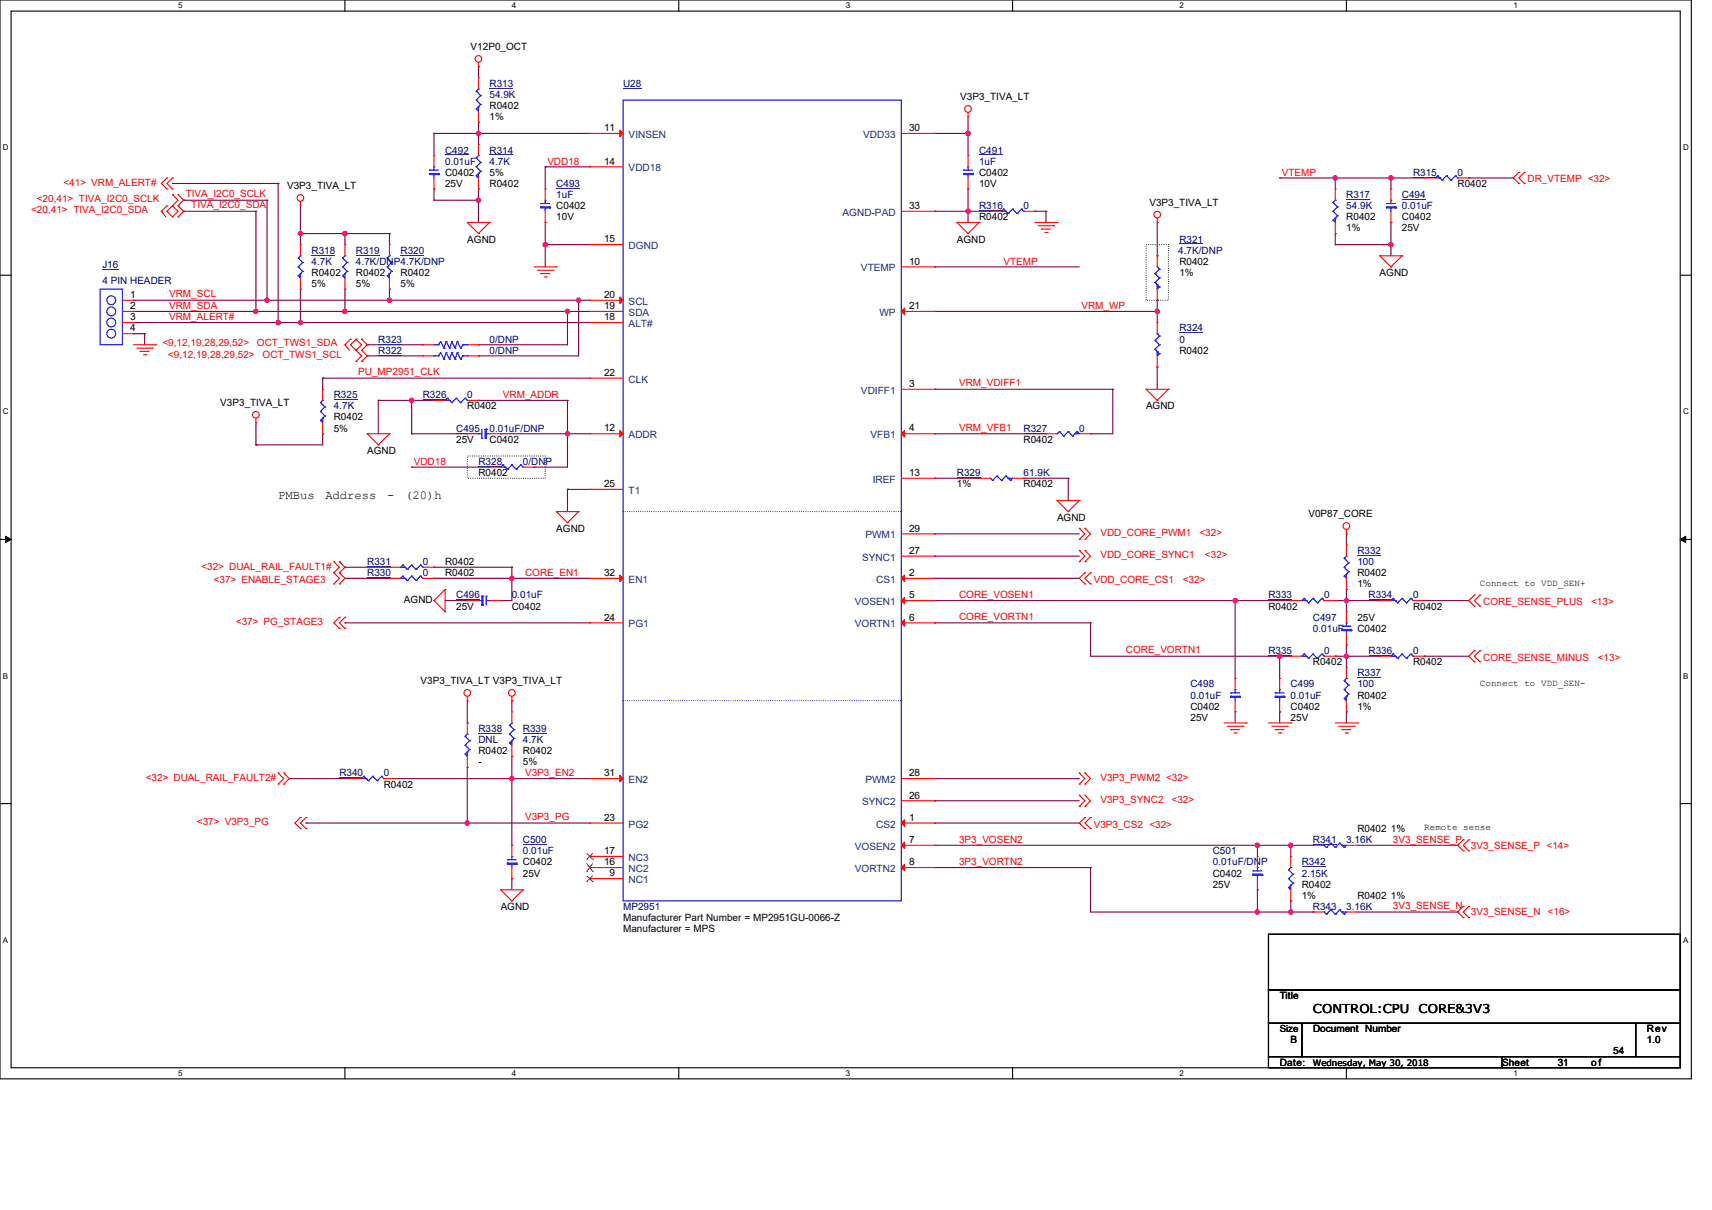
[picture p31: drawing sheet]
<svg xmlns="http://www.w3.org/2000/svg" width="297mm" height="210mm" viewBox="0 0 297 210" stroke-linecap="round" stroke-linejoin="round" font-family="sans-serif">
<defs><g id="words">
<g font-size="2.1">
<text x="48.3" y="86.6">PMBus</text>
<text x="56.4" y="86.6">Address</text>
<text x="67.2" y="86.6">-</text>
<text x="70.3" y="86.6">(20)h</text>
<text x="227.8" y="175.9">CONTROL:CPU</text>
<text x="246.1" y="175.9">CORE&amp;3V3</text>
</g>
<g font-size="1.7">
<text x="81.6" y="8.7">V12P0_OCT</text>
<text x="166.6" y="17.4">V3P3_TIVA_LT</text>
<text x="84.9" y="18.9">R0402</text>
<text x="84.9" y="20.9">1%</text>
<text x="104.8" y="22.8">11</text>
<text x="157.7" y="22.8">30</text>
<text x="104.8" y="28.6">14</text>
<text x="49.8" y="32.8">V3P3_TIVA_LT</text>
<text x="77.2" y="30.5">C0402</text>
<text x="77.2" y="32.4">25V</text>
<text x="84.9" y="32.4">R0402</text>
<text x="84.9" y="30.5">5%</text>
<text x="169.9" y="30.5">C0402</text>
<text x="169.9" y="32.4">10V</text>
<text x="199.4" y="35.7">V3P3_TIVA_LT</text>
<text x="252.9" y="32.4">R0402</text>
<text x="96.5" y="36.3">C0402</text>
<text x="96.5" y="38.2">10V</text>
<text x="157.7" y="36.3">33</text>
<text x="169.9" y="38.2">R0402</text>
<text x="233.6" y="38.2">R0402</text>
<text x="233.6" y="40.2">1%</text>
<text x="243.2" y="38.2">C0402</text>
<text x="243.2" y="40.2">25V</text>
<text x="54" y="47.9">R0402</text>
<text x="61.8" y="47.9">R0402</text>
<text x="69.5" y="47.9">R0402</text>
<text x="81.1" y="42.1">AGND</text>
<text x="104.8" y="42.1">15</text>
<text x="157.7" y="45.9">10</text>
<text x="166" y="42.1">AGND</text>
<text x="204.6" y="46">R0402</text>
<text x="204.6" y="47.9">1%</text>
<text x="239.3" y="47.9">AGND</text>
<text x="22.6" y="51.7">1</text>
<text x="22.6" y="53.7">2</text>
<text x="54" y="49.8">5%</text>
<text x="61.8" y="49.8">5%</text>
<text x="69.5" y="49.8">5%</text>
<text x="104.8" y="51.7">20</text>
<text x="104.8" y="53.7">19</text>
<text x="157.7" y="53.7">21</text>
<text x="22.6" y="55.6">3</text>
<text x="22.6" y="57.5">4</text>
<text x="104.8" y="55.6">18</text>
<text x="104.8" y="65.2">22</text>
<text x="204.6" y="61.4">R0402</text>
<text x="38.2" y="70.5">V3P3_TIVA_LT</text>
<text x="81.1" y="71">R0402</text>
<text x="157.7" y="67.2">3</text>
<text x="198.8" y="71">AGND</text>
<text x="57.9" y="73">R0402</text>
<text x="57.9" y="74.9">5%</text>
<text x="79.1" y="76.8">25V</text>
<text x="84.9" y="76.8">C0402</text>
<text x="104.8" y="74.9">12</text>
<text x="157.7" y="74.9">4</text>
<text x="177.6" y="76.8">R0402</text>
<text x="63.7" y="78.8">AGND</text>
<text x="83" y="82.6">R0402</text>
<text x="157.7" y="82.6">13</text>
<text x="104.8" y="84.5">25</text>
<text x="166" y="84.6">1%</text>
<text x="177.6" y="84.6">R0402</text>
<text x="227" y="89.8">V0P87_CORE</text>
<text x="96.5" y="92.3">AGND</text>
<text x="157.7" y="92.3">29</text>
<text x="183.4" y="90.4">AGND</text>
<text x="77.2" y="100">R0402</text>
<text x="77.2" y="98.1">R0402</text>
<text x="104.8" y="100">32</text>
<text x="157.7" y="96.1">27</text>
<text x="157.7" y="100">2</text>
<text x="235.5" y="100">R0402</text>
<text x="235.5" y="101.9">1%</text>
<text x="70.1" y="104.6">AGND</text>
<text x="79.1" y="105.8">25V</text>
<text x="88.8" y="105.8">C0402</text>
<text x="104.8" y="107.7">24</text>
<text x="157.7" y="103.8">5</text>
<text x="157.7" y="107.7">6</text>
<text x="220" y="105.8">R0402</text>
<text x="235.5" y="107.7">25V</text>
<text x="245.1" y="105.8">R0402</text>
<text x="235.5" y="109.7">C0402</text>
<text x="73" y="118.7">V3P3_TIVA_LT V3P3_TIVA_LT</text>
<text x="227.8" y="115.4">R0402</text>
<text x="245.1" y="115.4">R0402</text>
<text x="206.5" y="123.2">C0402</text>
<text x="206.5" y="125.1">25V</text>
<text x="223.9" y="123.2">C0402</text>
<text x="223.9" y="125.1">25V</text>
<text x="235.5" y="121.2">R0402</text>
<text x="235.5" y="123.2">1%</text>
<text x="83" y="130.9">R0402</text>
<text x="90.7" y="130.9">R0402</text>
<text x="66.6" y="136.7">R0402</text>
<text x="83" y="132.8">-</text>
<text x="90.7" y="132.8">5%</text>
<text x="104.8" y="134.7">31</text>
<text x="157.7" y="134.7">28</text>
<text x="104.8" y="142.5">23</text>
<text x="157.7" y="138.6">26</text>
<text x="157.7" y="142.5">1</text>
<text x="104.8" y="148.2">17</text>
<text x="157.7" y="146.3">7</text>
<text x="235.5" y="144.4">R0402</text>
<text x="241.3" y="144.4">1%</text>
<text x="90.7" y="150.2">C0402</text>
<text x="90.7" y="152.1">25V</text>
<text x="104.8" y="150.2">16</text>
<text x="105.8" y="152.1">9</text>
<text x="157.7" y="150.2">8</text>
<text x="210.4" y="152.1">C0402</text>
<text x="210.4" y="154.1">25V</text>
<text x="225.8" y="154.1">R0402</text>
<text x="225.8" y="156">1%</text>
<text x="235.5" y="156">R0402</text>
<text x="241.3" y="156">1%</text>
<text x="86.9" y="157.9">AGND</text>
<text x="108.1" y="161.8">Manufacturer = MPS</text>
<text x="108.1" y="159.8">Manufacturer Part Number = MP2951GU-0066-Z</text>
<text x="222" y="173.4">Title</text>
<text x="222" y="179.1">Size</text>
<text x="227.8" y="179.1">Document Number</text>
<text x="285.7" y="179.1">Rev</text>
<text x="222" y="184.9">Date:</text>
<text x="223.9" y="181.1">B</text>
<text x="260.6" y="184.9">Sheet</text>
<text x="270.2" y="184.9">31</text>
<text x="276" y="184.9">of</text>
<text x="279.9" y="183">54</text>
<text x="285.7" y="181.1">1.0</text>
</g>
<g font-size="1.7" fill="#000080">
<text x="84.9" y="15.1">R313</text>
<text x="84.9" y="17">54.9K</text>
<text x="108.1" y="15.1">U28</text>
<text x="77.2" y="26.6">C492</text>
<text x="77.2" y="28.6">0.01uF</text>
<text x="84.9" y="26.6">R314</text>
<text x="84.9" y="28.6">4.7K</text>
<text x="169.9" y="26.6">C491</text>
<text x="169.9" y="28.6">1uF</text>
<text x="96.5" y="32.4">C493</text>
<text x="96.5" y="34.4">1uF</text>
<text x="233.6" y="34.4">R317</text>
<text x="243.2" y="34.4">C494</text>
<text x="245.1" y="30.5">R315</text>
<text x="252.9" y="30.5">0</text>
<text x="169.9" y="36.3">R316</text>
<text x="177.6" y="36.3">0</text>
<text x="233.6" y="36.3">54.9K</text>
<text x="243.2" y="36.3">0.01uF</text>
<text x="17.8" y="46.5">J16</text>
<text x="54" y="44">R318</text>
<text x="54" y="46">4.7K</text>
<text x="61.8" y="44">R319</text>
<text x="61.8" y="46">4.7K/DNP4.7K/DNP</text>
<text x="69.5" y="44">R320</text>
<text x="204.4" y="44">4.7K/DNP</text>
<text x="204.6" y="42.1">R321</text>
<text x="17.8" y="49.2">4 PIN HEADER</text>
<text x="65.6" y="59.5">R323</text>
<text x="84.9" y="59.5">0/DNP</text>
<text x="204.6" y="57.5">R324</text>
<text x="204.6" y="59.5">0</text>
<text x="65.6" y="61.4">R322</text>
<text x="84.9" y="61.4">0/DNP</text>
<text x="57.9" y="69.1">R325</text>
<text x="57.9" y="71">4.7K</text>
<text x="73.3" y="69.1">R326</text>
<text x="81.1" y="69.1">0</text>
<text x="79.1" y="74.9">C495</text>
<text x="84.9" y="74.9">0.01uF/DNP</text>
<text x="177.6" y="74.9">R327</text>
<text x="187.2" y="74.9">0</text>
<text x="83" y="80.7">R328</text>
<text x="90.7" y="80.7">0/DNP</text>
<text x="166" y="82.6">R329</text>
<text x="177.6" y="82.6">61.9K</text>
<text x="63.7" y="100">R330</text>
<text x="63.7" y="98.1">R331</text>
<text x="73.3" y="100">0</text>
<text x="73.3" y="98.1">0</text>
<text x="235.5" y="96.1">R332</text>
<text x="235.5" y="98.1">100</text>
<text x="79.1" y="103.9">C496</text>
<text x="88.8" y="103.9">0.01uF</text>
<text x="220" y="103.9">R333</text>
<text x="227.8" y="107.7">C497</text>
<text x="229.7" y="103.9">0</text>
<text x="237.4" y="103.9">R334</text>
<text x="245.1" y="103.9">0</text>
<text x="220" y="113.5">R335</text>
<text x="227.8" y="109.7">0.01uF</text>
<text x="229.7" y="113.5">0</text>
<text x="237.4" y="113.5">R336</text>
<text x="245.1" y="113.5">0</text>
<text x="206.5" y="119.3">C498</text>
<text x="223.9" y="119.3">C499</text>
<text x="235.5" y="117.4">R337</text>
<text x="235.5" y="119.3">100</text>
<text x="206.5" y="121.2">0.01uF</text>
<text x="223.9" y="121.2">0.01uF</text>
<text x="83" y="127">R338</text>
<text x="83" y="129">DNL</text>
<text x="90.7" y="127">R339</text>
<text x="90.7" y="129">4.7K</text>
<text x="58.9" y="134.7">R340</text>
<text x="66.6" y="134.7">0</text>
<text x="90.7" y="146.3">C500</text>
<text x="90.7" y="148.3">0.01uF</text>
<text x="210.4" y="148.3">C501</text>
<text x="227.8" y="146.3">R341</text>
<text x="233.6" y="146.3">3.16K</text>
<text x="210.4" y="150.2">0.01uF/DNP</text>
<text x="225.8" y="150.2">R342</text>
<text x="225.8" y="152.1">2.15K</text>
<text x="108.1" y="157.9">MP2951</text>
<text x="227.8" y="157.9">R343</text>
<text x="233.6" y="157.9">3.16K</text>
</g>
<g font-size="1.7" fill="#004080">
<text x="109.1" y="23.9">VINSEN</text>
<text x="149.8" y="23.9">VDD33</text>
<text x="109.1" y="29.7">VDD18</text>
<text x="146.2" y="37.5">AGND-PAD</text>
<text x="109.1" y="43.2">DGND</text>
<text x="149.4" y="47.1">VTEMP</text>
<text x="109.1" y="52.9">SCL</text>
<text x="109.1" y="54.8">SDA</text>
<text x="109.1" y="56.8">ALT#</text>
<text x="152.6" y="54.8">WP</text>
<text x="109.1" y="66.4">CLK</text>
<text x="149.4" y="68.3">VDIFF1</text>
<text x="109.1" y="76.1">ADDR</text>
<text x="151" y="76.1">VFB1</text>
<text x="151.4" y="83.8">IREF</text>
<text x="109.1" y="85.7">T1</text>
<text x="150.1" y="93.4">PWM1</text>
<text x="109.1" y="101.2">EN1</text>
<text x="149.6" y="97.3">SYNC1</text>
<text x="152" y="101.2">CS1</text>
<text x="148.3" y="105">VOSEN1</text>
<text x="109.1" y="108.9">PG1</text>
<text x="148.3" y="108.9">VORTN1</text>
<text x="109.1" y="135.9">EN2</text>
<text x="150.1" y="135.9">PWM2</text>
<text x="109.1" y="143.6">PG2</text>
<text x="149.6" y="139.8">SYNC2</text>
<text x="152" y="143.6">CS2</text>
<text x="109.1" y="149.4">NC3</text>
<text x="148.3" y="147.5">VOSEN2</text>
<text x="109.1" y="153.3">NC1</text>
<text x="109.1" y="151.4">NC2</text>
<text x="148.3" y="151.4">VORTN2</text>
</g>
<g font-size="1.7" fill="#f00">
<text x="95" y="28.6">VDD18</text>
<text x="6.4" y="35.1">&lt;20,41&gt; TIVA_I2C0_SCLK</text>
<text x="11" y="32.2">&lt;41&gt; VRM_ALERT#</text>
<text x="32.2" y="34.3">TIVA_I2C0_SCLK</text>
<text x="222.4" y="30.5">VTEMP</text>
<text x="265" y="31.7">DR_VTEMP &lt;32&gt;</text>
<text x="5.4" y="36.9">&lt;20,41&gt; TIVA_I2C0_SDA</text>
<text x="33.2" y="36.2">TIVA_I2C0_SDA</text>
<text x="174.1" y="45.9">VTEMP</text>
<text x="29.3" y="51.6">VRM_SCL</text>
<text x="29.3" y="53.6">VRM_SDA</text>
<text x="187.6" y="53.6">VRM_WP</text>
<text x="29.3" y="55.5">VRM_ALERT#</text>
<text x="28.2" y="60">&lt;9,12,19,28,29,52&gt;</text>
<text x="29.1" y="62.2">&lt;9,12,19,28,29,52&gt;</text>
<text x="44.6" y="60">OCT_TWS1_SDA</text>
<text x="45.5" y="62.2">OCT_TWS1_SCL</text>
<text x="62.1" y="65.1">PU_MP2951_CLK</text>
<text x="87.2" y="69">VRM_ADDR</text>
<text x="166.4" y="67.1">VRM_VDIFF1</text>
<text x="166.4" y="74.8">VRM_VFB1</text>
<text x="71.8" y="80.7">VDD18</text>
<text x="190.9" y="93">VDD_CORE_PWM1</text>
<text x="208.1" y="93">&lt;32&gt;</text>
<text x="34.9" y="98.8">&lt;32&gt; DUAL_RAIL_FAULT1#</text>
<text x="37.1" y="101.2">&lt;37&gt; ENABLE_STAGE3</text>
<text x="91.1" y="99.9">CORE_EN1</text>
<text x="189.7" y="101.2">VDD_CORE_CS1</text>
<text x="190.9" y="96.9">VDD_CORE_SYNC1</text>
<text x="205.2" y="101.2">&lt;32&gt;</text>
<text x="209" y="96.9">&lt;32&gt;</text>
<text x="166.4" y="103.7">CORE_VOSEN1</text>
<text x="166.4" y="107.6">CORE_VORTN1</text>
<text x="257.3" y="105">CORE_SENSE_PLUS</text>
<text x="276" y="105">&lt;13&gt;</text>
<text x="40.9" y="108.5">&lt;37&gt; PG_STAGE3</text>
<text x="195.3" y="113.4">CORE_VORTN1</text>
<text x="257.3" y="114.7">CORE_SENSE_MINUS</text>
<text x="277.2" y="114.7">&lt;13&gt;</text>
<text x="25.3" y="135.5">&lt;32&gt; DUAL_RAIL_FAULT2#</text>
<text x="91.1" y="134.6">V3P3_EN2</text>
<text x="190.9" y="135.5">V3P3_PWM2 &lt;32&gt;</text>
<text x="34.2" y="143.2">&lt;37&gt; V3P3_PG</text>
<text x="91.1" y="142.4">V3P3_PG</text>
<text x="189.7" y="143.6">V3P3_CS2 &lt;32&gt;</text>
<text x="190.9" y="139.4">V3P3_SYNC2</text>
<text x="203.2" y="139.4">&lt;32&gt;</text>
<text x="166.4" y="146.2">3P3_VOSEN2</text>
<text x="241.7" y="146.2">3V3_SENSE_P</text>
<text x="255.2" y="147.3">3V3_SENSE_P &lt;14&gt;</text>
<text x="166.4" y="150.1">3P3_VORTN2</text>
<text x="241.7" y="157.8">3V3_SENSE_N</text>
<text x="255.2" y="158.9">3V3_SENSE_N &lt;16&gt;</text>
</g>
<g font-size="1.6">
<text x="256.7" y="101.7">Connect to VDD_SEN+</text>
<text x="256.7" y="119">Connect to VDD_SEN-</text>
<text x="247.1" y="144.1">Remote sense</text>
</g>
<text font-size="1.5" x="227.8" y="184.9">Wednesday, May 30, 2018</text>
<g font-size="1.4">
<text x="30.9" y="1.4">5</text>
<text x="88.8" y="1.4">4</text>
<text x="146.7" y="1.4">3</text>
<text x="204.6" y="1.4">2</text>
<text x="262.6" y="1.4">1</text>
<text x=".5" y="26.1">D</text>
<text x="292" y="26.1">D</text>
<text x=".5" y="71.9">C</text>
<text x="292" y="71.9">C</text>
<text x=".5" y="117.8">B</text>
<text x="292" y="117.8">B</text>
<text x=".5" y="163.6">A</text>
<text x="292" y="163.6">A</text>
<text x="30.9" y="186.7">5</text>
<text x="88.8" y="186.7">4</text>
<text x="146.7" y="186.7">3</text>
<text x="204.6" y="186.7">2</text>
<text x="262.6" y="186.7">1</text>
</g>
</g></defs>
<path d="M0 0h293.4v187.2h-293.4zM1.9 1.9h289.6v183.4h-289.6z" fill="none" stroke="#000" stroke-width=".19"/>
<g fill="#fff">
<path d="M30.9 .2h.7v1.5h-.7z"/>
<path d="M30.9 185.5h.7v1.5h-.7z"/>
</g>
<path d="M59.8 0v1.9M59.8 185.3v1.9" fill="none" stroke="#000" stroke-width=".19"/>
<g fill="#fff">
<path d="M88.8 .2h.8v1.5h-.8z"/>
<path d="M88.8 185.5h.8v1.5h-.8z"/>
</g>
<path d="M117.8 0v1.9M117.8 185.3v1.9" fill="none" stroke="#000" stroke-width=".19"/>
<g fill="#fff">
<path d="M146.7 .2h.8v1.5h-.8z"/>
<path d="M146.7 185.5h.8v1.5h-.8z"/>
</g>
<path d="M175.7 0v1.9M175.7 185.3v1.9" fill="none" stroke="#000" stroke-width=".19"/>
<g fill="#fff">
<path d="M204.6 .2h.8v1.5h-.8z"/>
<path d="M204.6 185.5h.8v1.5h-.8z"/>
</g>
<path d="M233.6 0v1.9M233.6 185.3v1.9" fill="none" stroke="#000" stroke-width=".19"/>
<g fill="#fff">
<path d="M262.5 .2h.8v1.5h-.8z"/>
<path d="M262.5 185.5h.8v1.5h-.8z"/>
<path d="M.5 24.8h1v1.6h-1z"/>
<path d="M292 24.8h1v1.6h-1z"/>
<path d="M.5 70.7h1v1.5h-1z"/>
<path d="M292 70.7h1v1.5h-1z"/>
</g>
<path d="M0 47.8h1.9M291.5 47.8h1.9" fill="none" stroke="#000" stroke-width=".19"/>
<g fill="#fff">
<path d="M.5 116.5h.9v1.6h-.9z"/>
<path d="M292 116.5h.9v1.6h-.9z"/>
</g>
<path d="M0 93.6h1.9M291.5 93.6h1.9" fill="none" stroke="#000" stroke-width=".19"/>
<path d="M1 93.1l.9 .5-.9 .6zM291.5 93.6l.9-.5v1.1z" fill="#000" stroke="#000" stroke-width=".17"/>
<g fill="#fff">
<path d="M.5 162.4h.9v1.5h-.9z"/>
<path d="M292 162.4h.9v1.5h-.9z"/>
</g>
<path d="M0 139.5h1.9M291.5 139.5h1.9M220.1 162.1h71.4v9.7h-71.4zM220.1 171.8h71.4v5.8h-71.4zM220.1 177.6h5.7v5.8h-5.7zM225.8 177.6h58v5.8h-58zM283.8 177.6h7.7v5.8h-7.7zM220.1 183.4h40.5v1.9h-40.5zM260.6 183.4h30.9v1.9h-30.9z" fill="none" stroke="#000" stroke-width=".19"/>
<path d="M198.8 42.5h3.9v9.6h-3.9zM81.1 79.1h13.5v3.9h-13.5z" fill="none" stroke="#000" stroke-width=".19" stroke-dasharray="0 .4"/>
<g fill="none" stroke="#800040" stroke-width=".19">
<path d="M83 11.6h.1M83 11.6v1.9M29.9 31.8h.1M29.9 31.8h18.4M31.8 34.7h.1M31.8 36.7h.1M31.8 34.7h14.5M31.8 36.7h12.6M44.4 36.7h.1M44.4 36.7v17.3M46.3 34.7h.1M46.3 34.7v17.4"/>
<path d="M48.3 31.8h.1M48.3 31.8v24.2M52.1 35.7v6.8M75.3 32.8h.1M75.3 34.7h.1M75.3 23.2h.1M75.3 23.2h27M75.3 23.2v3.8M75.3 32.8v1.9M75.3 34.7h7.7M83 21.2h.1M83 23.2h.1"/>
<path d="M83 32.8h.1M83 34.7h.1M83 21.2v3.9M83 32.8v5.8M94.6 29h.1M94.6 38.6h.1M94.6 29v3.8M94.6 38.6v7.7M94.6 29h7.7M162.1 23.2h.1M162.1 36.7h.1M162.1 23.2h5.8"/>
<path d="M162.1 36.7h9.7M167.9 23.2h.1M167.9 32.8h.1M167.9 36.7h.1M167.9 20.3v6.7M167.9 32.8v5.8M179.5 36.7h.1M179.5 36.7h2M181.5 36.7h.1M181.5 36.7v1.9M200.8 38.6v5.8M222 30.9h.1"/>
<path d="M222 30.9h25.1M231.6 30.9h.1M231.6 30.9v1.9M241.3 30.9h.1M241.3 38.6h.1M241.3 30.9v1.9M241.3 38.6v5.8M254.8 30.9h.1M254.8 30.9h7.7M23.2 57.9h.1M23.2 54h79.1M23.2 52.1h79.1"/>
<path d="M23.2 56h79.1M23.2 57.9h1.9M25.1 57.9h.1M25.1 57.9v1.9M44.4 54h.1M46.3 52.1h.1M48.3 56h.1M52.1 40.5h.1M52.1 50.2h.1M52.1 56h.1M52.1 50.2v5.8M52.1 40.5h15.5"/>
<path d="M59.8 40.5h.1M59.8 50.2h.1M59.8 54h.1M59.8 40.5v2M59.8 50.2v3.8M63.7 59.8h.1M63.7 59.8h9.7M67.6 40.5h.1M67.6 50.2h.1M67.6 52.1h.1M67.6 40.5v2M67.6 50.2v1.9"/>
<path d="M83 59.8h.1M94.6 42.5h.1M94.6 42.5h7.7M98.4 54h.1M98.4 54v5.8h-15.4M100.4 52.1h.1M100.4 52.1v9.7h-17.4M162.1 46.3h.1M162.1 54h.1M162.1 46.3h25.1M162.1 54h38.7M200.8 52.1h.1"/>
<path d="M200.8 54h.1M200.8 44.4h.1M200.8 52.1v3.9M231.6 40.5h.1M231.6 42.5h.1M231.6 42.5h9.7M231.6 40.5v2M241.3 42.5h.1M44.4 77.2h.1M44.4 73.4v3.8M56 75.3h.1M56 65.6h.1"/>
<path d="M56 75.3v1.9h-11.6M56 65.6v2M56 65.6h46.3M63.7 61.8h.1M63.7 61.8h9.7M65.6 69.5h.1M65.6 69.5h9.7M65.6 69.5v5.8M71.4 75.3h.1M71.4 69.5h.1M71.4 75.3h9.7M71.4 69.5v5.8"/>
<path d="M83 69.5h.1M83 61.8h.1M83 69.5h15.4M86.9 75.3h.1M86.9 75.3h15.4M98.4 69.5h.1M98.4 75.3h.1M98.4 69.5v11.6h-5.7M162.1 75.3h.1M162.1 67.6h.1M162.1 75.3h19.4M162.1 67.6h30.9"/>
<path d="M189.2 75.3h.1M193 67.6h.1M193 67.6v7.7h-3.8M200.8 63.7h.1M200.8 63.7v3.9M59.8 98.4h.1M59.8 98.4h7.8M71.4 81.1h.1M71.4 81.1h13.5M75.3 98.4h.1M75.3 98.4h13.5M88.8 98.4h.1"/>
<path d="M88.8 98.4v5.8h-1.9M92.7 81.1h.1M98.4 84.9h.1M98.4 84.9v3.9M98.4 84.9h3.9M162.1 92.7h.1M162.1 96.5h.1M162.1 83h.1M162.1 92.7h25.1M162.1 96.5h25.1M162.1 83h7.8M177.6 83h.1"/>
<path d="M177.6 83h7.7M185.3 83h.1M185.3 83v3.9M233.6 92.7h.1M233.6 92.7v1.9M59.8 100.4h.1M59.8 108.1h.1M59.8 108.1h42.5M59.8 100.4h7.8M75.3 100.4h.1M75.3 100.4h27M77.2 104.2h.1"/>
<path d="M77.2 104.2h3.9M86.9 104.2h.1M88.8 100.4h.1M162.1 108.1h.1M162.1 100.4h.1M162.1 104.2h61.8M162.1 108.1h27.1M162.1 100.4h25.1M189.2 108.1h.1M189.2 108.1v5.8h34.7M214.3 104.2h.1M214.3 104.2v13.6"/>
<path d="M222 113.9h.1M222 113.9v3.9M223.9 104.2h.1M223.9 113.9h.1M231.6 104.2h.1M231.6 113.9h.1M231.6 104.2h7.8M231.6 113.9h7.8M233.6 104.2h.1M233.6 102.3h.1M233.6 113.9h.1M233.6 112h.1"/>
<path d="M233.6 102.3v3.9M233.6 112v3.8M247.1 104.2h.1M247.1 113.9h.1M247.1 104.2h7.7M247.1 113.9h7.7M50.2 135.1h.1M50.2 135.1h10.6M68.5 135.1h33.8M81.1 133.2h.1M81.1 125.5h.1M81.1 121.6v3.9"/>
<path d="M81.1 133.2v9.6M88.8 135.1h.1M88.8 131.3h.1M88.8 121.6h.1M88.8 121.6v1.9M88.8 131.3v15.4M162.1 139h.1M162.1 135.1h.1M162.1 139h25.1M162.1 135.1h25.1M214.3 123.5h.1M214.3 123.5v2"/>
<path d="M222 123.5h.1M222 123.5v2M233.6 123.5h.1M233.6 123.5v2M53.1 142.8h.1M53.1 142.8h49.2M81.1 142.8h.1M88.8 152.5h.1M88.8 152.5v1.9M162.1 150.6h.1M162.1 142.8h.1M162.1 146.7h65.7"/>
<path d="M162.1 150.6h27.1M162.1 142.8h25.1M189.2 150.6h.1M189.2 150.6v7.7h38.6M218.1 146.7h.1M218.1 158.3h.1M218.1 154.4h.1M218.1 146.7v1.9M218.1 154.4v3.9M223.9 146.7h.1M223.9 156.4h.1M223.9 158.3h.1"/>
<path d="M223.9 146.7v1.9M223.9 156.4v1.9M227.8 146.7h.1M227.8 158.3h.1M235.5 146.7h17.4M235.5 158.3h17.4M252.9 146.7h.1M252.9 158.3h.1"/>
</g>
<g fill="#f0f" stroke="#f0f" stroke-width=".19">
<circle cx="94.6" cy="42.5" r=".38"/>
<circle cx="83" cy="23.2" r=".38"/>
<circle cx="83" cy="34.7" r=".38"/>
<circle cx="231.6" cy="30.9" r=".38"/>
<circle cx="241.3" cy="30.9" r=".38"/>
<circle cx="241.3" cy="42.5" r=".38"/>
<circle cx="233.6" cy="104.2" r=".38"/>
<circle cx="233.6" cy="113.9" r=".38"/>
<circle cx="222" cy="113.9" r=".38"/>
<circle cx="167.9" cy="23.2" r=".38"/>
<circle cx="167.9" cy="36.7" r=".38"/>
<circle cx="200.8" cy="54" r=".38"/>
<circle cx="59.8" cy="40.5" r=".38"/>
<circle cx="52.1" cy="40.5" r=".38"/>
<circle cx="52.1" cy="56" r=".38"/>
<circle cx="98.4" cy="54" r=".38"/>
<circle cx="59.8" cy="54" r=".38"/>
<circle cx="100.4" cy="52.1" r=".38"/>
<circle cx="67.6" cy="52.1" r=".38"/>
<circle cx="98.4" cy="75.3" r=".38"/>
<circle cx="71.4" cy="69.5" r=".38"/>
<circle cx="81.1" cy="142.8" r=".38"/>
<circle cx="88.8" cy="135.1" r=".38"/>
<circle cx="88.8" cy="100.4" r=".38"/>
<circle cx="218.1" cy="158.3" r=".38"/>
<circle cx="223.9" cy="158.3" r=".38"/>
<circle cx="218.1" cy="146.7" r=".38"/>
<circle cx="223.9" cy="146.7" r=".38"/>
<circle cx="214.3" cy="104.2" r=".38"/>
<circle cx="46.3" cy="52.1" r=".38"/>
<circle cx="44.4" cy="54" r=".38"/>
<circle cx="48.2" cy="56" r=".38"/>
</g>
<g fill="none" stroke="#f00" stroke-width=".19">
<path d="M83 11.6h.1M83 13.5h.1M83 10.8v.8M83 13.5v1.9M83 19.3v1.9M167.9 19.5v.8M28 36.7h.1M28 36.7l.8 .9M29 36.7h.1M29 35.7h.1M29 30.9h.1M29 32.8h.1"/>
<path d="M29 36.7l.9 .9M29 35.7l-1 1M29 30.9l-1 .9 1 1M29.9 35.7h.1M29.9 37.6h.1M29.9 33.8h.1M29.9 30.9h.1M29.9 32.8h.1M29.9 35.7l1 1-1 .9M29.9 33.8l1 .9-1.9 2M29.9 30.9l-.9 .9 .9 1M30.9 37.6h.1"/>
<path d="M30.9 35.7h.1M30.9 33.8h.1M30.9 35.7l.9 1-.9 .9M30.9 33.8l.9 .9-.9 1M52.1 35.7h.1M52.1 34.9v.8M75.3 32.8h.1M75.3 27h.1M75.3 27v2M75.3 30.9v1.9M81.1 38.6h.1M81.1 38.6h3.8"/>
<path d="M81.1 38.6l1.9 1.9M83 21.2h.1M83 32.8h.1M83 25.1h.1M83 25.1v1.9M83 30.9v1.9M84.9 38.6h.1M84.9 38.6l-1.9 1.9M94.6 38.6h.1M94.6 32.8h.1M94.6 32.8v1.9M94.6 36.7v1.9"/>
<path d="M102.3 23.2h.1M102.3 29h.1M102.3 23.2h5.8M102.3 29h5.8M156.4 36.7h5.7M156.4 23.2h5.7M162.1 23.2h.1M162.1 36.7h.1M166 38.6h.1M166 38.6h3.9M166 38.6l1.9 1.9M167.9 20.3h.1"/>
<path d="M167.9 32.8h.1M167.9 27h.1M167.9 27v2M167.9 30.9v1.9M169.9 38.6h.1M169.9 38.6l-2 1.9M171.8 36.7h.1M171.8 36.7h1.9M177.6 36.7h1.9M179.5 36.7h.1M179.5 38.6h3.9M180.1 39.2h2.7"/>
<path d="M180.7 39.8h.1M180.7 39.8h1.5M182.8 39.2h.1M183.4 38.6h.1M200.8 38.6h.1M200.8 37.8v.8M231.6 32.8h.1M231.6 32.8v1.9M231.6 38.6v1.9M241.3 38.6h.1M241.3 32.8h.1M241.3 32.8v1.9"/>
<path d="M241.3 36.7v1.9M247.1 30.9h.1M247.1 30.9h1.9M252.9 30.9h1.9M254.8 30.9h.1M263.5 31.8h.1M263.5 29.9h.1M263.5 29.9l-1 1 1 .9M264.5 29.9h.1M264.5 31.8h.1M264.5 29.9l-1 1 1 .9M21.2 52.1h2"/>
<path d="M21.2 54h2M21.2 56h2M21.2 57.9h2M23.2 52.1h.1M23.2 54h.1M23.2 56h.1M23.2 57.9h.1M23.2 59.8h3.8M27 59.8h.1M52.1 50.2h.1M52.1 42.5h.1M52.1 42.5v1.9"/>
<path d="M52.1 48.3v1.9M59.8 59.8h.1M59.8 50.2h.1M59.8 42.5h.1M59.8 59.8l.8 1M59.8 42.5v1.9M59.8 48.3v1.9M60.8 59.8h.1M60.8 58.9h.1M60.8 59.8l1 1M60.8 58.9l-1 .9M61.8 58.9h.1"/>
<path d="M61.8 58.9l.9 .9-.9 1M61.8 58.9l-1 .9M62.7 58.9h.1M62.7 58.9l1 .9-1 1M67.6 50.2h.1M67.6 42.5h.1M67.6 42.5v1.9M67.6 48.3v1.9M73.4 59.8h.1M73.4 59.8h1.9M81.1 59.8h1.9M83 40.5h.1"/>
<path d="M83 59.8h.1M92.7 46.3h3.8M93.2 46.9h2.7M93.8 47.5h.1M93.8 47.5h1.6M94.4 48.1h.4M94.8 48.1h.1M95.9 46.9h.1M96.5 46.3h.1M102.3 42.5h.1M102.3 52.1h.1M102.3 54h.1"/>
<path d="M102.3 56h.1M102.3 42.5h5.8M102.3 52.1h5.8M102.3 54h5.8M102.3 56h5.8M156.4 46.3h5.7M156.4 54h5.7M162.1 54h.1M162.1 46.3h.1M167.9 40.5h.1M181.3 40.3h.3M181.6 40.3h.1"/>
<path d="M200.8 52.1h.1M200.8 44.4h.1M200.8 56h.1M200.8 44.4v1.9M200.8 50.2v1.9M200.8 56v1.9M231.6 40.5h.1M239.4 44.4h.1M239.4 44.4h3.8M239.4 44.4l1.9 1.9M241.3 46.3h.1M243.2 44.4h.1"/>
<path d="M243.2 44.4l-1.9 1.9M23.7 60.4h2.7M24.3 61h.1M24.3 61h1.6M24.9 61.6h.4M25.3 61.6h.1M26.4 60.4h.1M44.4 73.4h.1M44.4 72.6v.8M56 75.3h.1M56 67.6h.1M56 67.6v1.9"/>
<path d="M56 73.4v1.9M61.8 60.8h.1M61.8 62.7h.1M61.8 60.8l.9 1-.9 .9M62.7 62.7h.1M62.7 60.8h.1M62.7 60.8l1 1-1 .9M63.7 75.3h.1M63.7 75.3h3.9M63.7 75.3l1.9 1.9M65.6 77.2h.1M67.6 75.3h.1"/>
<path d="M67.6 75.3l-2 1.9M73.4 61.8h.1M73.4 61.8h1.9M75.3 69.5h.1M75.3 69.5h1.9M81.1 75.3h.1M81.1 75.3h1.9M81.1 61.8h1.9M81.1 69.5h1.9M83 61.8h.1M83 69.5h.1M84.9 75.3h2"/>
<path d="M86.9 75.3h.1M102.3 65.6h.1M102.3 75.3h.1M102.3 75.3h5.8M102.3 65.6h5.8M156.4 75.3h5.7M156.4 67.6h5.7M162.1 67.6h.1M162.1 75.3h.1M181.5 75.3h.1M181.5 75.3h1.9M187.2 75.3h2"/>
<path d="M189.2 75.3h.1M198.8 67.6h.1M198.8 67.6h3.9M198.8 67.6l2 1.9M200.8 69.5h.1M200.8 63.7h.1M200.8 61.8v1.9M202.7 67.6h.1M202.7 67.6l-1.9 1.9M57.9 99.4h.1M57.9 97.5h.1M57.9 99.4l1 1-1 .9"/>
<path d="M57.9 97.5l1 .9-1 1M58.9 99.4h.1M58.9 97.5h.1M58.9 99.4l.9 1-.9 .9M58.9 97.5l.9 .9-.9 1M67.6 98.4h.1M67.6 98.4h1.9M73.4 98.4h1.9M75.3 98.4h.1M84.9 81.1h.1M84.9 81.1h2M90.7 81.1h2"/>
<path d="M92.7 81.1h.1M96.5 88.8h.1M96.5 88.8h3.9M96.5 88.8l1.9 1.9M98.4 90.7h.1M100.4 88.8h.1M100.4 88.8l-2 1.9M102.3 84.9h.1M102.3 84.9h5.8M156.4 83h5.7M156.4 92.7h5.7M156.4 96.5h5.7"/>
<path d="M162.1 83h.1M162.1 92.7h.1M162.1 96.5h.1M169.9 83h.1M169.9 83h1.9M175.7 83h1.9M177.6 83h.1M183.4 86.9h.1M183.4 86.9h3.8M183.4 86.9l1.9 1.9M185.3 88.8h.1M187.2 86.9h.1"/>
<path d="M187.2 91.7h.1M187.2 93.6h.1M187.2 95.5h.1M187.2 97.5h.1M187.2 86.9l-1.9 1.9M187.2 91.7l1 1-1 .9M187.2 95.5l1 1-1 1M188.2 91.7h.1M188.2 93.6h.1M188.2 95.5h.1M188.2 97.5h.1M188.2 99.4h.1"/>
<path d="M188.2 91.7l1 1-1 .9M188.2 95.5l1 1-1 1M188.2 99.4l-1 1 1 .9M189.2 99.4h.1M189.2 99.4l-1 1 1 .9M233.6 92.7h.1M233.6 94.6h.1M233.6 91.9v.8M233.6 94.6v1.9M57.9 101.3h.1M58.9 101.3h.1M58.9 107.1h.1"/>
<path d="M58.9 109.1h.1M58.9 107.1l-1 1 1 1M59.8 107.1h.1M59.8 109.1h.1M59.8 107.1l-.9 1 .9 1M67.6 100.4h.1M67.6 100.4h1.9M73.4 100.4h1.9M75.3 104.2h.1M75.3 100.4h.1M75.3 104.2l1.9 2M77.2 106.2h.1"/>
<path d="M77.2 102.3h.1M77.2 102.3v3.9M77.2 102.3l-1.9 1.9M81.1 104.2h.1M81.1 104.2h1.9M84.9 104.2h2M86.9 104.2h.1M102.3 100.4h.1M102.3 108.1h.1M102.3 100.4h5.8M102.3 108.1h5.8M156.4 100.4h5.7"/>
<path d="M156.4 104.2h5.7M156.4 108.1h5.7M162.1 100.4h.1M162.1 104.2h.1M162.1 108.1h.1M188.2 101.3h.1M189.2 101.3h.1M214.3 117.8h.1M214.3 117.8v1.9M222 117.8h.1M222 117.8v1.9M223.9 113.9h.1"/>
<path d="M223.9 104.2h.1M223.9 113.9h1.9M223.9 104.2h1.9M229.7 113.9h1.9M229.7 104.2h1.9M231.6 113.9h.1M231.6 104.2h.1M233.6 115.8h.1M233.6 102.3h.1M233.6 112h.1M233.6 106.2h.1M233.6 100.4v1.9"/>
<path d="M233.6 106.2v1.9M233.6 110v2M233.6 115.8v2M239.4 113.9h.1M239.4 104.2h.1M239.4 113.9h1.9M239.4 104.2h1.9M245.2 113.9h1.9M245.2 104.2h1.9M247.1 113.9h.1M247.1 104.2h.1M255.8 105.2h.1"/>
<path d="M255.8 103.3h.1M255.8 114.9h.1M255.8 112.9h.1M255.8 103.3l-1 .9 1 1M255.8 112.9l-1 1 1 1M256.7 103.3h.1M256.7 105.2h.1M256.7 112.9h.1M256.7 114.9h.1M256.7 103.3l-.9 .9 .9 1M256.7 112.9l-.9 1 .9 1M48.3 134.2h.1"/>
<path d="M48.3 136.1h.1M48.3 134.2l.9 .9-.9 1M49.2 136.1h.1M49.2 134.2h.1M49.2 134.2l1 .9-1 1M60.8 135.1h.1M60.8 135.1h1.9M66.6 135.1h1.9M68.5 135.1h.1M81.1 121.6h.1M81.1 133.2h.1M81.1 125.5h.1"/>
<path d="M81.1 120.8v.8M81.1 125.5v1.9M81.1 131.3v1.9M88.8 121.6h.1M88.8 131.3h.1M88.8 123.5h.1M88.8 120.8v.8M88.8 123.5v2M88.8 129.3v2M102.3 135.1h.1M102.3 135.1h5.8M156.4 135.1h5.7"/>
<path d="M156.4 139h5.7M162.1 135.1h.1M162.1 139h.1M187.2 138h.1M187.2 140h.1M187.2 134.2h.1M187.2 136.1h.1M187.2 138l1 1-1 1M187.2 134.2l1 .9-1 1M188.2 138h.1M188.2 140h.1M188.2 134.2h.1"/>
<path d="M188.2 136.1h.1M188.2 138l1 1-1 1M188.2 134.2l1 .9-1 1M212.3 125.5h3.9M212.9 126h2.7M213.5 126.6h.1M213.5 126.6h1.5M214.1 127.2h.4M214.3 123.5h.1M214.3 121.6v1.9M214.5 127.2h.1M215.6 126h.1"/>
<path d="M216.2 125.5h.1M220.1 125.5h3.8M220.6 126h2.7M221.2 126.6h.1M221.2 126.6h1.6M221.8 127.2h.4M222 123.5h.1M222 121.6v1.9M222.2 127.2h.1M223.3 126h.1M223.9 125.5h.1M231.6 125.5h3.9"/>
<path d="M232.2 126h2.7M232.8 126.6h.1M232.8 126.6h1.5M233.4 127.2h.4M233.6 123.5h.1M233.6 121.6v1.9M233.8 127.2h.1M234.9 126h.1M235.5 125.5h.1M52.1 141.9h.1M52.1 143.8h.1M52.1 141.9l-1 .9 1 1"/>
<path d="M53.1 141.9h.1M53.1 143.8h.1M53.1 141.9l-1 .9 1 1M86.9 154.4h.1M86.9 154.4h3.8M86.9 154.4l1.9 2M88.8 156.4h.1M88.8 152.5h.1M88.8 146.7h.1M88.8 146.7v1.9M88.8 150.6v1.9M90.7 154.4h.1"/>
<path d="M90.7 154.4l-1.9 2M102.3 142.8h.1M102.3 152.5h.1M102.3 150.6h.1M102.3 148.6h.1M102.3 142.8h5.8M102.3 150.6h5.8M102.3 152.5h5.8M102.3 148.6h5.8M156.4 146.7h5.7M156.4 142.8h5.7M156.4 150.6h5.7"/>
<path d="M162.1 142.8h.1M162.1 146.7h.1M162.1 150.6h.1M188.2 143.8h.1M188.2 141.9h.1M188.2 141.9l-1 .9 1 1M189.2 141.9h.1M189.2 143.8h.1M189.2 141.9l-1 .9 1 1M218.1 154.4h.1M218.1 148.6h.1M218.1 148.6v2"/>
<path d="M218.1 152.5v1.9M223.9 156.4h.1M223.9 148.6h.1M223.9 148.6v2M223.9 154.4v2M227.8 158.3h.1M227.8 146.7h.1M227.8 158.3h1.9M227.8 146.7h1.9M233.6 158.3h1.9M233.6 146.7h1.9M235.5 158.3h.1"/>
<path d="M235.5 146.7h.1M253.8 145.7h.1M253.8 147.7h.1M253.8 157.3h.1M253.8 159.3h.1M253.8 145.7l-.9 1 .9 1M253.8 157.3l-.9 1 .9 1M254.8 147.7h.1M254.8 145.7h.1M254.8 159.3h.1M254.8 157.3h.1M254.8 145.7l-1 1 1 1"/>
<path d="M254.8 157.3l-1 1 1 1"/>
<circle cx="83" cy="10.2" r=".57"/>
<circle cx="167.9" cy="18.9" r=".57"/>
<circle cx="52.1" cy="34.4" r=".57"/>
<circle cx="200.7" cy="37.2" r=".58"/>
<circle cx="44.4" cy="72" r=".58"/>
<circle cx="233.6" cy="91.3" r=".58"/>
<circle cx="81.1" cy="120.3" r=".57"/>
<circle cx="88.8" cy="120.3" r=".58"/>
</g>
<g fill="none" stroke="#00f" stroke-width=".19">
<path d="M82.6 18.9h.1M82.6 17.4h.1M82.6 15.8h.1M82.6 17.4l.8 .7M82.6 15.8l.8 .8M83 15.4h.1M83 18.5h.1M83 18.5v.8l-.4-.4M83 15.4l-.4 .4M83.4 18.1h.1M83.4 16.6h.1M83.4 18.1l-.8 .8"/>
<path d="M83.4 16.6l-.8 .8M108.1 17.4h48.3v139h-48.3zM74.5 29.5h.1M74.5 30.1h.1M74.5 30.1v.2h1.6M74.5 29.5h1.6M74.5 30.1h1.6M75.3 30.3h.1M75.3 29h.1M75.3 29v.5M75.3 30.3v.6M76.1 30.3h.1"/>
<path d="M76.1 30.1h.1M76.1 30.1v.2M82.6 30.5h.1M82.6 29h.1M82.6 27.4h.1M82.6 29l.8 .7M82.6 27.4l.8 .8M83 27h.1M83 30.1h.1M83 30.1v.8l-.4-.4M83 27l-.4 .4M83.4 29.7h.1"/>
<path d="M83.4 28.2h.1M83.4 29.7l-.8 .8M83.4 28.2l-.8 .8M93.8 35.3h.1M93.8 35.9h.1M93.8 35.9v.2h1.6M93.8 35.3h1.6M93.8 35.9h1.6M94.6 36.1h.1M94.6 34.7h.1M94.6 34.7v.6M94.6 36.1v.6"/>
<path d="M95.4 36.1h.1M95.4 35.9h.1M95.4 35.9v.2M167.2 29.5h.1M167.2 30.1h.1M167.2 30.1v.2h1.5M167.2 29.5h1.5M167.2 30.1h1.5M167.9 30.3h.1M167.9 29h.1M167.9 29v.5M167.9 30.3v.6"/>
<path d="M168.7 30.3h.1M168.7 30.1h.1M168.7 30.1v.2M174.1 36.3h.1M174.1 36.3l-.4 .4h.8M174.1 36.3l.8 .8M174.5 36.7h.1M174.9 37.1h.1M175.7 36.3h.1M175.7 36.3l-.8 .8M175.7 36.3l.7 .8M176.4 37.1h.1"/>
<path d="M177.2 36.3h.1M177.2 36.3l-.8 .8M177.2 36.3l.4 .4M177.6 36.7h.1M231.3 38.2h.1M231.3 36.7h.1M231.3 35.1h.1M231.3 36.7l.7 .7M231.3 35.1l.7 .8M231.6 34.7h.1M231.6 37.8h.1M231.6 37.8v.8l-.3-.4"/>
<path d="M231.6 34.7l-.3 .4M232 37.4h.1M232 35.9h.1M232 37.4l-.7 .8M232 35.9l-.7 .8M240.5 35.3h.1M240.5 35.9h.1M240.5 35.9v.2h1.6M240.5 35.3h1.6M240.5 35.9h1.6M241.3 36.1h.1M241.3 34.7h.1"/>
<path d="M241.3 34.7v.6M241.3 36.1v.6M242.1 36.1h.1M242.1 35.9h.1M242.1 35.9v.2M249.4 30.5h.1M249.4 30.5l-.4 .4h.8M249.4 30.5l.8 .8M249.8 30.9h.1M250.2 31.3h.1M251 30.5h.1M251 30.5l-.8 .8"/>
<path d="M251 30.5l.7 .8M251.7 31.3h.1M252.5 30.5h.1M252.5 30.5l-.8 .8M252.5 30.5l.4 .4M252.9 30.9h.1M17.4 50.2h3.8v9.6h-3.8zM51.7 47.9h.1M51.7 46.3h.1M51.7 44.8h.1M51.7 46.3l.8 .8M51.7 44.8l.8 .8"/>
<path d="M52.1 44.4h.1M52.1 47.5h.1M52.1 47.5v.8l-.4-.4M52.1 44.4l-.4 .4M52.5 47.1h.1M52.5 45.6h.1M52.5 47.1l-.8 .8M52.5 45.6l-.8 .7M59.5 47.9h.1M59.5 46.3h.1M59.5 44.8h.1M59.5 46.3l.7 .8"/>
<path d="M59.5 44.8l.7 .8M59.8 44.4h.1M59.8 47.5h.1M59.8 47.5v.8l-.3-.4M59.8 44.4l-.3 .4M60.2 47.1h.1M60.2 45.6h.1M60.2 47.1l-.7 .8M60.2 45.6l-.7 .7M67.2 47.9h.1M67.2 46.3h.1M67.2 44.8h.1"/>
<path d="M67.2 46.3l.7 .8M67.2 44.8l.7 .8M67.6 44.4h.1M67.6 47.5h.1M67.6 47.5v.8l-.4-.4M67.6 44.4l-.4 .4M67.9 47.1h.1M67.9 45.6h.1M67.9 47.1l-.7 .8M67.9 45.6l-.7 .7M75.3 59.8h.1M75.3 59.8h.8"/>
<path d="M76.1 59.8h.1M76.1 59.8l.3-.5 .6 1.1M77.4 59.3h.1M77.4 59.3l.6 1.1M77.4 59.3l-.4 1.1M78.4 59.3h.1M78.4 59.3l.6 1.1M78.4 59.3l-.4 1.1M79.3 59.3h.1M79.3 59.3l-.3 1.1M79.3 59.3l.6 1.1M80.3 59.8h.1"/>
<path d="M80.3 59.8l-.4 .6M80.3 59.8h.8M81.1 59.8h.1M200.4 49h.1M200.4 47.5h.1M200.4 59.1h.1M200.4 49l.7 .8M200.4 47.5l.7 .8M200.4 59.1l.7 .7M200.8 46.3h.1M200.8 49.4h.1M200.8 57.9h.1"/>
<path d="M200.8 49.4v.8l.3-.4M200.8 46.3l.3 .4M200.8 57.9l.3 .4M201.1 49.8h.1M201.1 48.3h.1M201.1 46.7h.1M201.1 59.8h.1M201.1 58.3h.1M201.1 48.3l-.7 .7M201.1 46.7l-.7 .8M201.1 59.8l-.7 .8M201.1 58.3l-.7 .8"/>
<path d="M55.6 73h.1M55.6 71.4h.1M55.6 69.9h.1M55.6 71.4l.8 .8M55.6 69.9l.8 .7M56 69.5h.1M56 72.6h.1M56 72.6v.8l-.4-.4M56 69.5l-.4 .4M56.4 72.2h.1M56.4 70.6h.1M56.4 72.2l-.8 .8"/>
<path d="M56.4 70.6l-.8 .8M75.3 61.8h.1M75.3 61.8h.8M76.1 61.8h.1M76.1 61.8l.3-.6 .6 1.1M77 62.3h.1M77 60.4h.1M77.4 61.2h.1M77.4 61.2l.6 1.1M77.4 61.2l-.4 1.1M77.6 69.1h.1M77.6 69.1l-.4 .4h.8"/>
<path d="M77.6 69.1l.8 .8M78 62.3h.1M78 60.4h.1M78 69.5h.1M78.4 61.2h.1M78.4 69.9h.1M78.4 61.2l.6 1.1M78.4 61.2l-.4 1.1M79 62.3h.1M79 60.4h.1M79.1 69.1h.1M79.1 69.1l-.7 .8"/>
<path d="M79.1 69.1l.8 .8M79.3 61.2h.1M79.3 61.2l-.3 1.1M79.3 61.2l.6 1.1M79.9 62.3h.1M79.9 60.4h.1M79.9 69.9h.1M80.3 61.8h.1M80.3 61.8l-.4 .5M80.3 61.8h.8M80.7 69.1h.1M80.7 69.1l-.8 .8"/>
<path d="M80.7 69.1l.4 .4M81.1 61.8h.1M81.1 69.5h.1M83 75.3h.1M83 75.3h.6M83.6 76.1h.1M83.6 74.5v1.6M84.2 74.5h.1M84.2 76.1h.1M84.2 74.5v1.6M84.3 75.3h.1M84.3 74.5h.1"/>
<path d="M84.3 75.3h.6M84.3 74.5v1.6h-.1M183.4 75.3h.1M183.8 74.9h.1M183.8 74.9l.7 .8M183.8 74.9l-.4 .4M184.5 75.7h.1M185.3 74.9h.1M185.3 74.9l.8 .8M185.3 74.9l-.8 .8M186.1 75.7h.1M186.5 75.3h.1"/>
<path d="M186.9 74.9h.1M186.9 74.9l.3 .4h-.7M186.9 74.9l-.8 .8M200.4 60.6h.1M200.4 60.6l.7 .8M200.8 61h.1M200.8 61v.8l.3-.4M201.1 61.4h.1M69.9 100h.1M69.9 98.1h.1M69.9 100l-.4 .4h.8M69.9 100l.7 .8"/>
<path d="M69.9 98.1l-.4 .3h.8M69.9 98.1l.7 .7M70.3 98.4h.1M70.6 98.8h.1M71.4 100h.1M71.4 98.1h.1M71.4 100l-.8 .8M71.4 100l.8 .8M71.4 98.1l-.8 .7M71.4 98.1l.8 .7M72.2 98.8h.1M73 100h.1"/>
<path d="M73 98.1h.1M73 100l-.8 .8M73 100l.4 .4M73 98.1l-.8 .7M73 98.1l.4 .3M73.4 98.4h.1M87.2 80.7h.1M87.2 80.7l-.3 .4h.7M87.2 80.7l.8 .8M87.6 81.1h.1M88 81.5h.1M88.8 80.7h.1"/>
<path d="M88.8 80.7l-.8 .8M88.8 80.7l.8 .8M89.6 81.5h.1M90.3 80.7h.1M90.3 80.7l-.7 .8M90.3 80.7l.4 .4M90.7 81.1h.1M171.8 83h.1M171.8 83l.4 .4M172.2 83.4h.1M173 82.6h.1M173 82.6l.7 .8"/>
<path d="M173 82.6l-.8 .8M173.7 83.4h.1M174.5 82.6h.1M174.5 82.6l.8 .8M174.5 82.6l-.8 .8M174.9 83h.1M174.9 83h.8l-.4 .4M175.3 83.4h.1M233.2 100h.1M233.2 98.4h.1M233.2 96.9h.1M233.2 98.4l.8 .8"/>
<path d="M233.2 96.9l.8 .8M233.6 96.5h.1M233.6 99.6h.1M233.6 99.6v.8l-.4-.4M233.6 96.5l-.4 .4M234 99.2h.1M234 97.7h.1M234 99.2l-.8 .8M234 97.7l-.8 .7M70.3 100.4h.1M70.6 100.8h.1M72.2 100.8h.1"/>
<path d="M73.4 100.4h.1M83 104.2h.6M83.6 104.2h.1M83.6 105h.1M83.6 105h.2M83.8 105h.1M83.8 103.5h.1M83.8 103.5h-.2v1.5M83.8 103.5v1.5M84.3 103.5h.1M84.3 103.5v1.5M84.3 104.2h.6"/>
<path d="M84.9 104.2h.1M214.3 119.7h.1M214.3 119.7v.6M222 119.7h.1M222 119.7v.6M226.2 113.5h.1M226.2 103.9h.1M226.2 113.5l-.4 .4h.8M226.2 113.5l.8 .8M226.2 103.9l-.4 .3h.8M226.2 103.9l.8 .7M226.6 113.9h.1"/>
<path d="M226.6 104.2h.1M227 114.3h.1M227 104.6h.1M227.8 113.5h.1M227.8 103.9h.1M227.8 113.5l-.8 .8M227.8 113.5l.8 .8M227.8 103.9l-.8 .7M227.8 103.9l.8 .7M228.6 114.3h.1M228.6 104.6h.1M229.3 113.5h.1"/>
<path d="M229.3 103.9h.1M229.3 113.5l-.7 .8M229.3 113.5l.4 .4M229.3 103.9l-.7 .7M229.3 103.9l.4 .3M229.7 113.9h.1M229.7 104.2h.1M232.8 108.7h.1M232.8 109.3h.1M232.8 109.3v.2h1.5M232.8 108.7h1.5M232.8 109.3h1.5"/>
<path d="M233.2 119.7h.1M233.2 118.1h.1M233.2 119.7l.8 .7M233.2 118.1l.8 .8M233.6 117.8h.1M233.6 109.5h.1M233.6 108.1h.1M233.6 117.8l-.4 .3M233.6 108.1v.6M233.6 109.5v.5M234 118.9h.1M234 118.9l-.8 .8"/>
<path d="M234.3 109.5h.1M234.3 109.3h.1M234.3 109.3v.2M241.7 113.5h.1M241.7 103.9h.1M241.7 113.5l-.4 .4h.8M241.7 113.5l.8 .8M241.7 103.9l-.4 .3h.8M241.7 103.9l.8 .7M242.1 113.9h.1M242.1 104.2h.1M242.5 114.3h.1"/>
<path d="M242.5 104.6h.1M243.2 113.5h.1M243.2 103.9h.1M243.2 113.5l-.7 .8M243.2 113.5l.8 .8M243.2 103.9l-.7 .7M243.2 103.9l.8 .7M244 114.3h.1M244 104.6h.1M244.8 113.5h.1M244.8 103.9h.1M244.8 113.5l-.8 .8"/>
<path d="M244.8 113.5l.4 .4M244.8 103.9l-.8 .7M244.8 103.9l.4 .3M245.2 113.9h.1M245.2 104.2h.1M63.1 134.7h.1M63.1 134.7l-.4 .4h.8M63.1 134.7l.8 .8M63.5 135.1h.1M63.9 135.5h.1M64.7 134.7h.1M64.7 134.7l-.8 .8"/>
<path d="M64.7 134.7l.7 .8M65.4 135.5h.1M66.2 134.7h.1M66.2 134.7l-.8 .8M66.2 134.7l.4 .4M66.6 135.1h.1M80.7 130.9h.1M80.7 129.3h.1M80.7 127.8h.1M80.7 129.3l.8 .8M80.7 127.8l.8 .8M81.1 127.4h.1"/>
<path d="M81.1 130.5h.1M81.1 130.5v.8l-.4-.4M81.1 127.4l-.4 .4M81.5 130.1h.1M81.5 128.6h.1M81.5 130.1l-.8 .8M81.5 128.6l-.8 .7M88.4 128.9h.1M88.4 127.4h.1M88.4 125.9h.1M88.4 127.4l.8 .8M88.4 125.9l.8 .7"/>
<path d="M88.8 125.5h.1M88.8 128.6h.1M88.8 128.6v.7l-.4-.4M88.8 125.5l-.4 .4M89.2 128.2h.1M89.2 126.6h.1M89.2 128.2l-.8 .7M89.2 126.6l-.8 .8M213.5 120.3h.1M213.5 120.8h.1M213.5 120.8v.2h1.5M213.5 120.3h1.5"/>
<path d="M213.5 120.8h1.5M214.3 121h.1M214.3 121v.6M215 121h.1M215 120.8h.1M215 120.8v.2M221.2 120.3h.1M221.2 120.8h.1M221.2 120.8v.2h1.6M221.2 120.3h1.6M221.2 120.8h1.6M222 121h.1"/>
<path d="M222 121v.6M222.8 121h.1M222.8 120.8h.1M222.8 120.8v.2M233.2 121.2h.1M233.6 120.8h.1M233.6 120.8v.8l-.4-.4M234 120.4h.1M234 120.4l-.8 .8M88 149.2h.1M88 149.8h.1M88 149.8v.2h1.6"/>
<path d="M88 149.2h1.6M88 149.8h1.6M88.8 150h.1M88.8 148.6h.1M88.8 148.6v.6M88.8 150v.6M89.6 150h.1M89.6 149.8h.1M89.6 149.8v.2M217.4 151.2h.1M217.4 151.7h.1M217.4 151.7v.2h1.5"/>
<path d="M217.4 151.2h1.5M217.4 151.7h1.5M218.1 151.9h.1M218.1 150.6h.1M218.1 150.6v.6M218.1 151.9v.6M218.9 151.9h.1M218.9 151.7h.1M218.9 151.7v.2M223.5 154h.1M223.5 152.5h.1M223.5 150.9h.1"/>
<path d="M223.5 152.5l.8 .8M223.5 150.9l.8 .8M223.9 150.6h.1M223.9 153.7h.1M223.9 153.7v.7l-.4-.4M223.9 150.6l-.4 .3M224.3 153.3h.1M224.3 151.7h.1M224.3 153.3l-.8 .7M224.3 151.7l-.8 .8M229.7 158.3h.1M229.7 146.7h.1"/>
<path d="M229.7 158.3l.4 .4M229.7 146.7l.4 .4M230.1 158.7h.1M230.1 147.1h.1M230.9 157.9h.1M230.9 146.3h.1M230.9 157.9l.7 .8M230.9 157.9l-.8 .8M230.9 146.3l.7 .8M230.9 146.3l-.8 .8M231.6 158.7h.1M231.6 147.1h.1"/>
<path d="M232.4 157.9h.1M232.4 146.3h.1M232.4 157.9l.8 .8M232.4 157.9l-.8 .8M232.4 146.3l.8 .8M232.4 146.3l-.8 .8M232.8 158.3h.1M232.8 146.7h.1M232.8 158.3h.8l-.4 .4M232.8 146.7h.8l-.4 .4M233.2 158.7h.1M233.2 147.1h.1"/>
<circle cx="19.3" cy="57.9" r=".77"/>
<circle cx="19.3" cy="52.1" r=".77"/>
<circle cx="19.3" cy="54" r=".77"/>
<circle cx="19.3" cy="56" r=".77"/>
</g>
<g fill="none" stroke="#000080" stroke-width=".17">
<path d="M84.9 15.3h4.2M108.1 15.3h3.2M77.2 26.9h4.2M84.9 26.9h4.2M96.5 32.7h4.2M169.9 26.9h4.1M169.9 36.5h4.1M233.6 34.6h4.1M243.2 34.6h4.2M245.2 30.8h4.1M17.8 46.8h2.8M54 44.3h4.2"/>
<path d="M61.8 44.3h4.1M65.6 59.7h4.2M69.5 44.3h4.1M204.6 42.3h4.2M204.6 57.8h4.2M57.9 69.4h4.2M65.6 61.6h4.2M73.4 69.4h4.1M79.1 75.2h4.2M177.6 75.2h4.1M63.7 98.3h4.1M83 80.9h4.1"/>
<path d="M166 82.9h4.1M235.5 96.4h4.1M63.7 100.2h4.1M79.1 104.1h4.2M220.1 113.8h4.1M220.1 104.1h4.1M235.5 117.6h4.1M237.4 113.8h4.2M237.4 104.1h4.2M58.9 135h4.1M83 127.3h4.1M90.7 127.3h4.2"/>
<path d="M90.7 146.6h4.2M225.8 150.4h4.2M227.8 146.6h4.1"/>
</g>
<path d="M108.1 88.8h48.3M156.4 88.8h.1M108.1 121.6h48.3M156.4 121.6h.1" fill="none" stroke="#00f" stroke-width=".19" stroke-dasharray="0 .4"/>
<g fill="#f00" stroke="#f00" stroke-width=".19">
<path d="M107.5 22.6l.6 .6-.6 .5z"/>
<path d="M107.5 99.8l.6 .6-.6 .5z"/>
<path d="M107.5 134.6l.6 .5-.6 .6z"/>
<path d="M107.5 51.5l.6 .6-.6 .6z"/>
<path d="M107.5 74.7l.6 .6-.6 .6z"/>
<path d="M156.4 54l.5-.5v1.1z"/>
<path d="M156.4 75.3l.5-.6v1.2z"/>
<path d="M156.9 99.8v1.1l-.5-.5z"/>
<path d="M156.4 104.2l.5-.5v1.1z"/>
<path d="M156.9 107.5v1.2l-.5-.6z"/>
<path d="M156.4 142.8l.5-.5v1.1z"/>
<path d="M156.4 146.7l.5-.6v1.2z"/>
<path d="M156.4 150.6l.5-.6v1.1z"/>
</g>
<path d="M101.8 153h.1M101.8 151.3h.1M101.8 149.1h.1M101.8 152l1 1M101.8 149.9l1 1.4M101.8 148.1l1 1M102.8 153h.1M102.8 151.3h.1M102.8 149.1h.1M102.8 152l-1 1M102.8 149.9l-1 1.4M102.8 148.1l-1 1" fill="none" stroke="#804000" stroke-width=".17"/>
<use href="#words"/>
</svg>
